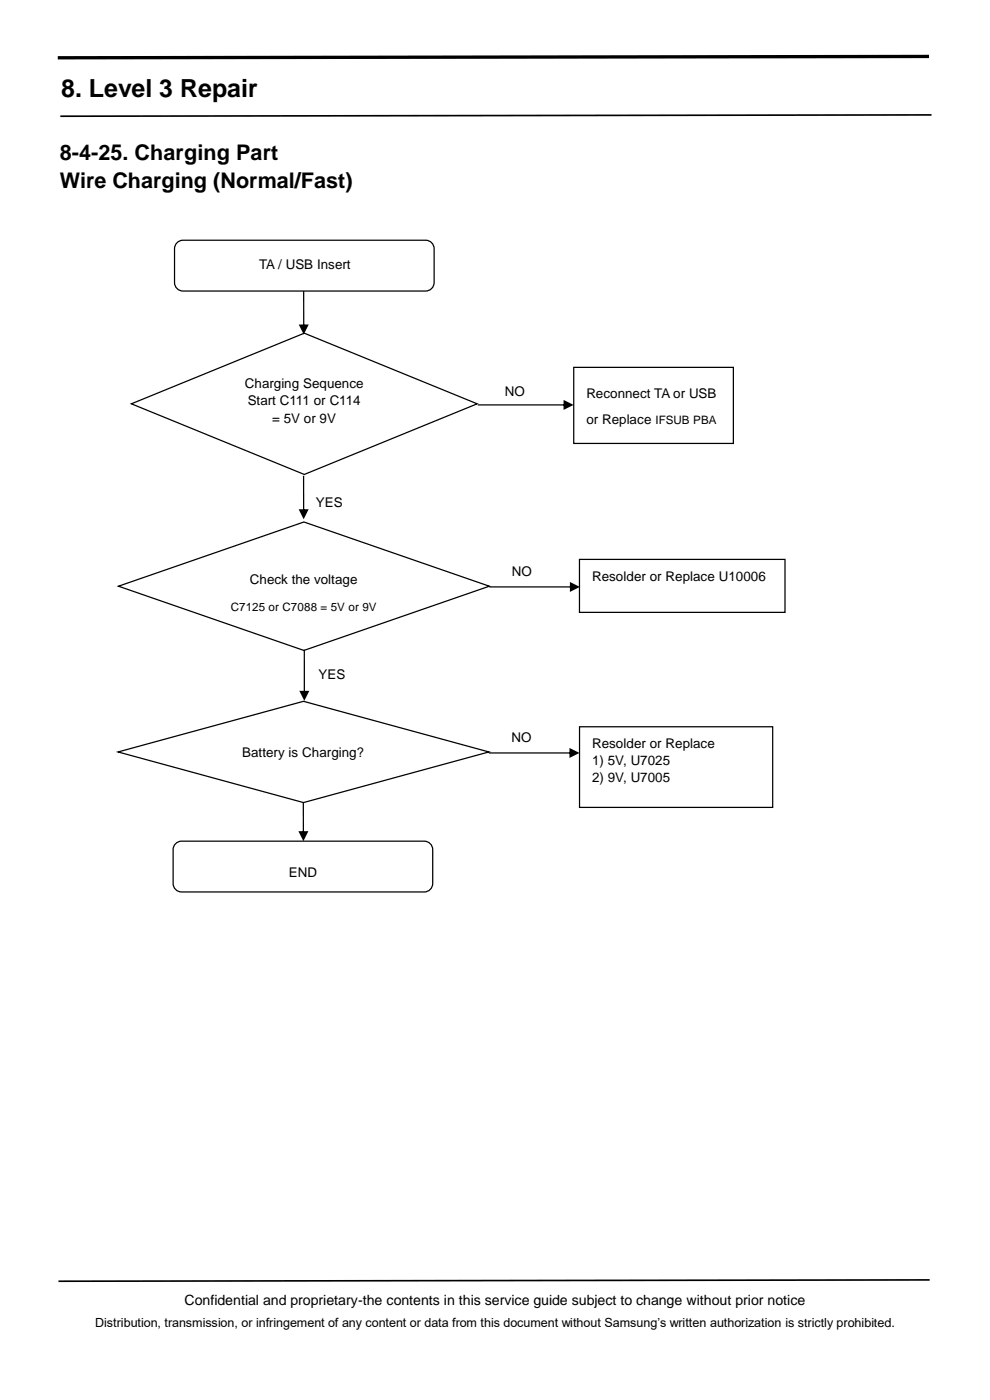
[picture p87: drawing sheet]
<svg xmlns="http://www.w3.org/2000/svg" width="210mm" height="297mm" viewBox="0 0 210 297" stroke-linecap="round" stroke-linejoin="round" font-family="sans-serif">
<defs><g id="words">
<text font-size="5.3" x="13" y="20.7">8. Level 3 Repair</text>
<g font-size="4.6">
<text x="12.7" y="33.9">8-4-25. Charging Part</text>
<text x="12.7" y="39.9">Wire Charging (Normal/Fast)</text>
</g>
<text font-size="3" x="39.2" y="276.8">Confidential and proprietary-the contents in this service guide subject to change without prior notice</text>
<g font-size="2.8">
<text x="55" y="57.2">TA / USB Insert</text>
<text x="52" y="82.2">Charging Sequence</text>
<text x="52.5" y="85.9">Start C111 or C114</text>
<text x="57.7" y="89.7">= 5V or 9V</text>
<text x="107.1" y="84.1">NO</text>
<text x="124.4" y="84.3">Reconnect TA or USB</text>
<text x="124.4" y="89.9">or Replace</text>
<text x="67" y="107.5">YES</text>
<text x="53" y="124">Check the voltage</text>
<text x="108.6" y="122.1">NO</text>
<text x="125.6" y="123.2">Resolder or Replace U10006</text>
<text x="67.6" y="144">YES</text>
<text x="51.4" y="160.6">Battery is Charging?</text>
<text x="108.5" y="157.4">NO</text>
<text x="125.6" y="158.8">Resolder or Replace</text>
<text x="125.6" y="162.3">1) 5V, U7025</text>
<text x="125.6" y="165.8">2) 9V, U7005</text>
<text x="61.3" y="186">END</text>
</g>
<text font-size="2.7" x="20.2" y="281.4">Distribution, transmission, or infringement of any content or data from this document without Samsung’s written authorization is strictly prohibited.</text>
<g font-size="2.5">
<text x="139" y="89.9">IFSUB PBA</text>
<text x="48.9" y="129.7">C7125 or C7088 = 5V or 9V</text>
</g>
<g font-size=".4">
<text x="68.1" y="112.7">NO</text>
<text x="70.3" y="113">Resolder or Replace U7000</text>
</g>
</g></defs>
<path d="M197.6 24.4l-184.8 .3M197.2 271.5l-184.8 .3" fill="none" stroke="#000" stroke-width=".35"/>
<path d="M197.1 12l-184.8 .3" fill="none" stroke="#000" stroke-width=".71" stroke-linecap="butt"/>
<path d="M27.9 85.7l36.7-15 36.6 15-36.6 15zM25 159.5l39.4-10.7 39.3 10.7-39.3 10.8z" fill="none" stroke="#000" stroke-width=".26"/>
<path d="M37.3 179l.7-.5h.5h51.5a1.8 1.8 0 0 1 1.8 1.7v7.2a1.8 1.8 0 0 1-1.8 1.8h-51.5a1.8 1.8 0 0 1-1.8-1.8v-7.2l.1-.4z" fill-rule="evenodd" fill="#fff"/>
<path d="M121.7 77.9h33.9v16.2h-33.9zM122.9 154.2h41v17.1h-41zM37.3 179l.7-.5h.5h51.5a1.8 1.8 0 0 1 1.8 1.7v7.2a1.8 1.8 0 0 1-1.8 1.8h-51.5a1.8 1.8 0 0 1-1.8-1.8v-7.2l.1-.4z" fill="none" stroke="#000" stroke-width=".26"/>
<g fill="#000">
<path d="M64.3 61.7h.3v7.5h-.3zM63.4 68.9l2.1-.1-1.1 2.2z"/>
<path d="M101.4 85.8h18.5v.2h-18.5zM119.6 84.8l2.1 1.1-2.1 1.1z"/>
<path d="M64.3 100.9h.2v7.5h-.2zM63.4 108h2.1l-1.1 2.2z"/>
<path d="M103.7 159.6h17.5v.3h-17.5zM120.8 158.7l2.1 1-2.1 1.1z"/>
<path d="M64.2 170.3h.3v6.4h-.3zM63.3 176.3h2.1l-1 2.2z"/>
</g>
<path d="M37.6 51.5l.7-.5h.5h51.5a1.8 1.8 0 0 1 1.8 1.8v7.1a1.8 1.8 0 0 1-1.8 1.8h-51.5a1.8 1.8 0 0 1-1.8-1.8v-7.1l.1-.5z" fill-rule="evenodd" fill="#fff"/>
<path d="M37.6 51.5l.7-.5h.5h51.5a1.8 1.8 0 0 1 1.8 1.8v7.1a1.8 1.8 0 0 1-1.8 1.8h-51.5a1.8 1.8 0 0 1-1.8-1.8v-7.1l.1-.5zM122.9 118.7h43.6v11.2h-43.6zM25.1 124.4l39.4-13.7 39.3 13.7-39.3 13.6z" fill="none" stroke="#000" stroke-width=".26"/>
<g fill="#000">
<path d="M64.4 137.8h.3v9.1h-.3zM63.5 146.6h2.1l-1 2.1z"/>
<path d="M103.8 124.4h17.4v.2h-17.4zM120.9 123.5l2.1 1-2.1 1.1z"/>
</g>
<use href="#words"/>
</svg>
